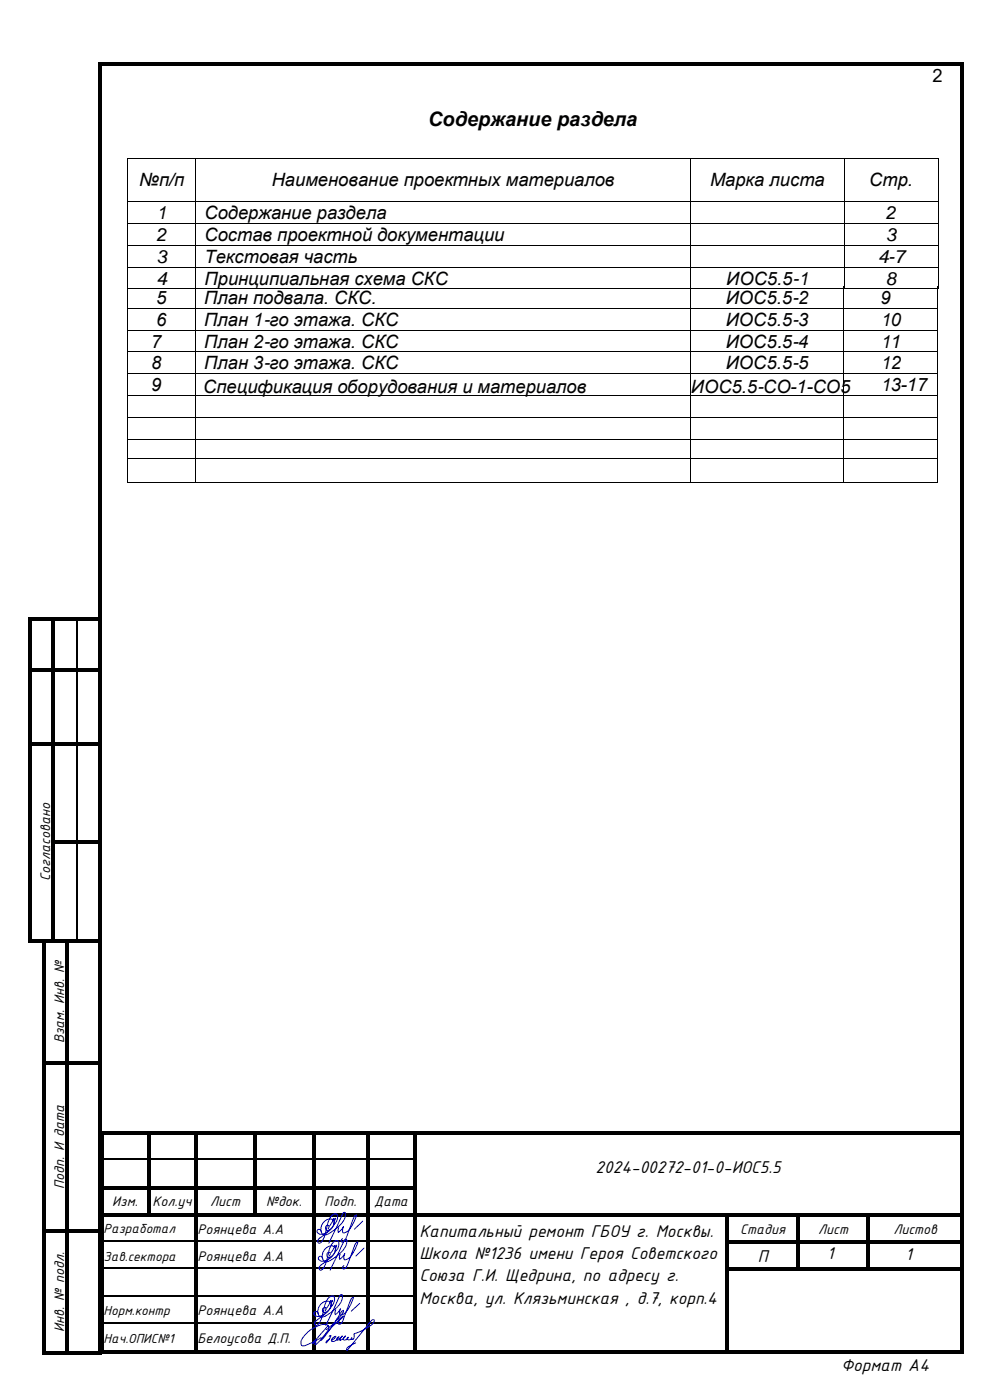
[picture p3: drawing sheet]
<svg xmlns="http://www.w3.org/2000/svg" width="210mm" height="297mm" viewBox="0 0 210 297" stroke-linecap="round" stroke-linejoin="round" font-family="sans-serif">
<defs><g id="words">
<text font-size="4.2" x="90.8" y="26.6">Содержание раздела</text>
<g font-size="3.9">
<text x="197.8" y="17.5">2</text>
<text x="29.5" y="39.5">№п/п</text>
<text x="57.7" y="39.5">Наименование проектных материалов</text>
<text x="150.6" y="39.5">Марка листа</text>
<text x="184.4" y="39.5">Стр.</text>
<text x="33.2" y="46.5">1</text>
<text x="43.4" y="46.5">Содержание раздела</text>
<text x="188" y="46.5">2</text>
<text x="33.2" y="51.1">2</text>
<text x="43.4" y="51.1">Состав проектной документации</text>
<text x="188" y="51.1">3</text>
<text x="33.2" y="55.8">3</text>
<text x="43.4" y="55.8">Текстовая часть</text>
<text x="186.3" y="55.8">4-7</text>
<text x="33.1" y="64.5">5</text>
<text x="33.2" y="60.4">4</text>
<text x="43.3" y="64.5">План подвала. СКС.</text>
<text x="43.4" y="60.4">Принципиальная схема СКС</text>
<text x="154" y="64.5">ИОС5.5-2</text>
<text x="154.1" y="60.4">ИОС5.5-1</text>
<text x="186.8" y="64.5">9</text>
<text x="188" y="60.4">8</text>
<text x="33.1" y="69.1">6</text>
<text x="43.3" y="69.1">План 1-го этажа. СКС</text>
<text x="154" y="69.1">ИОС5.5-3</text>
<text x="186.8" y="69.1">10</text>
<text x="32" y="73.7">7</text>
<text x="43.3" y="73.7">План 2-го этажа. СКС</text>
<text x="154" y="73.7">ИОС5.5-4</text>
<text x="186.8" y="73.7">11</text>
<text x="32" y="78.3">8</text>
<text x="32" y="83">9</text>
<text x="43.1" y="83.4">Спецификация оборудования и материалов</text>
<text x="43.3" y="78.3">План 3-го этажа. СКС</text>
<text x="146.6" y="83.3">ИОС5.5-СО-1-СО5</text>
<text x="154" y="78.3">ИОС5.5-5</text>
<text x="186.8" y="78.3">12</text>
<text x="186.8" y="83">13-17</text>
<text x="126.3" y="248.8">2024-00272-01-0-ИОС5.5</text>
<text x="89" y="262.5">Капитальный ремонт ГБОУ г. Москвы.</text>
<text x="89" y="267.2">Школа №1236 имени Героя Советского</text>
<text x="160.7" y="267.8">П</text>
<text x="175.5" y="267.1">1</text>
<text x="192.1" y="267.3">1</text>
<text x="89" y="271.9">Союза Г.И. Щедрина, по адресу г.</text>
<text x="89" y="276.5">Москва, ул. Клязьминская , д.7, корп.4</text>
<text x="178.4" y="290.8">Формат А4</text>
</g>
<g font-size="3.2">
<text x="10.7" y="187" transform="rotate(-90 10.7 187)">Согласовано</text>
<text x="13.6" y="221.3" transform="rotate(-90 13.6 221.3)">Взам. Инв. №</text>
<text x="13.6" y="252.3" transform="rotate(-90 13.6 252.3)">Подп. И дата</text>
<text x="23.8" y="255.9">Изм.</text>
<text x="32.4" y="255.9">Кол.уч</text>
<text x="44.6" y="255.9">Лист</text>
<text x="56.4" y="255.9">№док.</text>
<text x="68.9" y="255.9">Подп.</text>
<text x="79.4" y="255.9">Дата</text>
<text x="41.9" y="261.7">Роянцева А.А</text>
<text x="157" y="261.7">Стадия</text>
<text x="173.6" y="261.7">Лист</text>
<text x="189.5" y="261.7">Листов</text>
<text x="41.9" y="267.5">Роянцева А.А</text>
<text x="41.9" y="279.1">Роянцева А.А</text>
<text x="13.6" y="282.6" transform="rotate(-90 13.6 282.6)">Инв. № подл.</text>
<text x="41.9" y="284.9">Белоусова Д.П.</text>
</g>
<g font-size="3">
<text x="22" y="261.7">Разработал</text>
<text x="22" y="267.5">Зав.сектора</text>
<text x="22" y="279">Норм.контр</text>
<text x="22" y="284.8">Нач.ОПИС№1</text>
</g>
</g></defs>
<g fill="#000">
<path d="M20.8 13.1h.8v.8h-.8z" fill-rule="evenodd"/>
<path d="M20.8 13.1h.8v.8h-.8z" fill-rule="evenodd"/>
<path d="M21.6 13.1h182.2v.8h-182.2z" fill-rule="evenodd"/>
<path d="M203.8 13.1h.7v.8h-.7z" fill-rule="evenodd"/>
<path d="M203.8 13.1h.7v.8h-.7z" fill-rule="evenodd"/>
<path d="M27 33.5h.2v.1h-.2z" fill-rule="evenodd"/>
<path d="M27 33.5h.2v.1h-.2z" fill-rule="evenodd"/>
<path d="M41.4 33.5h.2v.1h-.2z" fill-rule="evenodd"/>
<path d="M146.5 33.5h.1v.1h-.1z" fill-rule="evenodd"/>
<path d="M179 33.5h.1v.1h-.1z" fill-rule="evenodd"/>
<path d="M199 33.5h.1v.1h-.1z" fill-rule="evenodd"/>
<path d="M199 33.5h.1v.1h-.1z" fill-rule="evenodd"/>
<path d="M27 42.7h.2v.2h-.2z" fill-rule="evenodd"/>
<path d="M27 47.4h.2v.1h-.2z" fill-rule="evenodd"/>
<path d="M27 52h.2v.2h-.2z" fill-rule="evenodd"/>
<path d="M27 56.6h.2v.2h-.2z" fill-rule="evenodd"/>
<path d="M41.4 42.7h.2v.2h-.2z" fill-rule="evenodd"/>
<path d="M41.4 47.4h.2v.1h-.2z" fill-rule="evenodd"/>
<path d="M41.4 52h.2v.2h-.2z" fill-rule="evenodd"/>
<path d="M41.4 56.6h.2v.2h-.2z" fill-rule="evenodd"/>
<path d="M146.5 42.7h.1v.2h-.1z" fill-rule="evenodd"/>
<path d="M146.5 47.4h.1v.1h-.1z" fill-rule="evenodd"/>
<path d="M146.5 52h.1v.2h-.1z" fill-rule="evenodd"/>
<path d="M146.5 56.6h.1v.2h-.1z" fill-rule="evenodd"/>
<path d="M179 42.7h.1v.2h-.1z" fill-rule="evenodd"/>
<path d="M179 47.4h.1v.1h-.1z" fill-rule="evenodd"/>
<path d="M179 52h.1v.2h-.1z" fill-rule="evenodd"/>
<path d="M179 56.6h.1v.2h-.1z" fill-rule="evenodd"/>
<path d="M199 42.7h.1v.2h-.1z" fill-rule="evenodd"/>
<path d="M199 47.4h.1v.1h-.1z" fill-rule="evenodd"/>
<path d="M199 52h.1v.2h-.1z" fill-rule="evenodd"/>
<path d="M199 56.6h.1v.2h-.1z" fill-rule="evenodd"/>
<path d="M26.9 65.3h.2v.2h-.2z" fill-rule="evenodd"/>
<path d="M26.9 70h.2v.1h-.2z" fill-rule="evenodd"/>
<path d="M26.9 74.6h.2v.2h-.2z" fill-rule="evenodd"/>
<path d="M26.9 79.2h.2v.2h-.2z" fill-rule="evenodd"/>
<path d="M27.1 61h.2v.2h-.2z" fill-rule="evenodd"/>
<path d="M41.3 65.3h.2v.2h-.2z" fill-rule="evenodd"/>
<path d="M41.3 70h.2v.1h-.2z" fill-rule="evenodd"/>
<path d="M41.3 74.6h.2v.2h-.2z" fill-rule="evenodd"/>
<path d="M41.3 79.2h.2v.2h-.2z" fill-rule="evenodd"/>
<path d="M41.5 61h.2v.2h-.2z" fill-rule="evenodd"/>
<path d="M146.4 65.3h.1v.2h-.1z" fill-rule="evenodd"/>
<path d="M146.4 70h.1v.1h-.1z" fill-rule="evenodd"/>
<path d="M146.4 74.6h.1v.2h-.1z" fill-rule="evenodd"/>
<path d="M146.4 79.2h.1v.2h-.1z" fill-rule="evenodd"/>
<path d="M146.6 61h.1v.2h-.1z" fill-rule="evenodd"/>
<path d="M178.9 65.3h.1v.2h-.1z" fill-rule="evenodd"/>
<path d="M178.9 70h.1v.1h-.1z" fill-rule="evenodd"/>
<path d="M178.9 74.6h.1v.2h-.1z" fill-rule="evenodd"/>
<path d="M178.9 79.2h.1v.2h-.1z" fill-rule="evenodd"/>
<path d="M179.1 61h.1v.2h-.1z" fill-rule="evenodd"/>
<path d="M198.9 65.3h.1v.2h-.1z" fill-rule="evenodd"/>
<path d="M198.9 70h.1v.1h-.1z" fill-rule="evenodd"/>
<path d="M198.9 74.6h.1v.2h-.1z" fill-rule="evenodd"/>
<path d="M198.9 79.2h.1v.2h-.1z" fill-rule="evenodd"/>
<path d="M199.1 61h.1v.2h-.1z" fill-rule="evenodd"/>
<path d="M26.9 97.3h.2v.1h-.2z" fill-rule="evenodd"/>
<path d="M26.9 83.9h.2v.1h-.2z" fill-rule="evenodd"/>
<path d="M26.9 88.5h.2v.2h-.2z" fill-rule="evenodd"/>
<path d="M26.9 93.1h.2v.2h-.2z" fill-rule="evenodd"/>
<path d="M41.3 97.3h.2v.1h-.2z" fill-rule="evenodd"/>
<path d="M41.3 83.9h.2v.1h-.2z" fill-rule="evenodd"/>
<path d="M41.3 88.5h.2v.2h-.2z" fill-rule="evenodd"/>
<path d="M41.3 93.1h.2v.2h-.2z" fill-rule="evenodd"/>
<path d="M146.3 97.3h.2v.1h-.2z" fill-rule="evenodd"/>
<path d="M146.4 83.9h.1v.1h-.1z" fill-rule="evenodd"/>
<path d="M146.4 88.5h.1v.2h-.1z" fill-rule="evenodd"/>
<path d="M146.4 93.1h.1v.2h-.1z" fill-rule="evenodd"/>
<path d="M178.9 97.3h.1v.1h-.1z" fill-rule="evenodd"/>
<path d="M178.9 83.9h.1v.1h-.1z" fill-rule="evenodd"/>
<path d="M178.9 88.5h.1v.2h-.1z" fill-rule="evenodd"/>
<path d="M178.9 93.1h.1v.2h-.1z" fill-rule="evenodd"/>
<path d="M198.8 97.3h.2v.1h-.2z" fill-rule="evenodd"/>
<path d="M198.9 83.9h.1v.1h-.1z" fill-rule="evenodd"/>
<path d="M198.9 88.5h.1v.2h-.1z" fill-rule="evenodd"/>
<path d="M198.9 93.1h.1v.2h-.1z" fill-rule="evenodd"/>
<path d="M41.6 102.3h.2v.2h-.2z" fill-rule="evenodd"/>
<path d="M146.6 102.3h.2v.2h-.2z" fill-rule="evenodd"/>
<path d="M179.2 102.3h.1v.2h-.1z" fill-rule="evenodd"/>
<path d="M5.9 131h.8v.8h-.8z" fill-rule="evenodd"/>
<path d="M5.9 131h.8v.7h-.8z" fill-rule="evenodd"/>
<path d="M6.7 131h4.2v.7h-4.2z" fill-rule="evenodd"/>
<path d="M10.9 131.7l.8 .1z" fill-rule="evenodd"/>
<path d="M10.9 131h.8v.7h-.8z" fill-rule="evenodd"/>
<path d="M11.7 131h4.5v.7h-4.5z" fill-rule="evenodd"/>
<path d="M16.2 131.7l.2 .1z" fill-rule="evenodd"/>
<path d="M16.2 131h.7v.7h-.7z" fill-rule="evenodd"/>
<path d="M16.9 131h4v.7h-4z" fill-rule="evenodd"/>
<path d="M20.9 131h.8v.8h-.8z" fill-rule="evenodd"/>
<path d="M20.9 131h.8v.7h-.8z" fill-rule="evenodd"/>
<path d="M5.9 131.8h.8v10h-.8z" fill-rule="evenodd"/>
<path d="M5.9 141.8h.8v.8h-.8z" fill-rule="evenodd"/>
<path d="M5.9 142.6h.8v14.9h-.8z" fill-rule="evenodd"/>
<path d="M5.9 157.5h.8v.8h-.8z" fill-rule="evenodd"/>
<path d="M6.7 141.8h4.2v.7h-4.2z" fill-rule="evenodd"/>
<path d="M6.7 157.5h4.2v.8h-4.2z" fill-rule="evenodd"/>
<path d="M10.9 131.8h.8v10h-.8z" fill-rule="evenodd"/>
<path d="M10.9 141.8h.8v.8h-.8z" fill-rule="evenodd"/>
<path d="M10.9 142.6h.8v14.9h-.8z" fill-rule="evenodd"/>
<path d="M10.9 157.5h.8v.8h-.8z" fill-rule="evenodd"/>
<path d="M11.7 141.8h4.5v.7h-4.5z" fill-rule="evenodd"/>
<path d="M11.7 157.5h4.5v.8h-4.5z" fill-rule="evenodd"/>
<path d="M16.2 142.5l.2 .1z" fill-rule="evenodd"/>
<path d="M16.2 141.8h.7v.7h-.7z" fill-rule="evenodd"/>
<path d="M16.2 158.3h.2z" fill-rule="evenodd"/>
<path d="M16.2 157.5h.7v.8h-.7z" fill-rule="evenodd"/>
<path d="M16.9 141.8h4v.7h-4z" fill-rule="evenodd"/>
<path d="M16.9 157.5h4v.8h-4z" fill-rule="evenodd"/>
<path d="M20.9 131.8h.8v10h-.8z" fill-rule="evenodd"/>
<path d="M20.9 141.8h.8v.8h-.8z" fill-rule="evenodd"/>
<path d="M20.9 142.6h.8v14.9h-.8z" fill-rule="evenodd"/>
<path d="M20.9 157.5h.8v.8h-.8z" fill-rule="evenodd"/>
<path d="M5.9 158.3h.8v20h-.8z" fill-rule="evenodd"/>
<path d="M5.9 178.3h.8v.8h-.8z" fill-rule="evenodd"/>
<path d="M10.9 158.3h.8v20h-.8z" fill-rule="evenodd"/>
<path d="M10.9 178.3h.8v.8h-.8z" fill-rule="evenodd"/>
<path d="M11.7 178.3h4.5v.8h-4.5z" fill-rule="evenodd"/>
<path d="M16.2 179.1h.2z" fill-rule="evenodd"/>
<path d="M16.2 178.3h.7v.8h-.7z" fill-rule="evenodd"/>
<path d="M16.9 178.3h4v.8h-4z" fill-rule="evenodd"/>
<path d="M20.9 158.3h.8v20h-.8z" fill-rule="evenodd"/>
<path d="M20.9 178.3h.8v.8h-.8z" fill-rule="evenodd"/>
<path d="M5.9 179.1h.8v20.1h-.8z" fill-rule="evenodd"/>
<path d="M5.9 199.2h.8v.7h-.8z" fill-rule="evenodd"/>
<path d="M5.9 199.2h.8v.7h-.8z" fill-rule="evenodd"/>
<path d="M6.7 199.2h4.2v.7h-4.2z" fill-rule="evenodd"/>
<path d="M10.9 179.1h.8v20.1h-.8z" fill-rule="evenodd"/>
<path d="M10.9 199.2h.8v.7h-.8z" fill-rule="evenodd"/>
<path d="M11.7 199.2h4.5v.7h-4.5z" fill-rule="evenodd"/>
<path d="M16.2 199.2h.7v.7h-.7z" fill-rule="evenodd"/>
<path d="M16.9 199.2h4v.7h-4z" fill-rule="evenodd"/>
<path d="M20.9 179.1h.8v20.1h-.8z" fill-rule="evenodd"/>
<path d="M20.9 199.2h.8v.7h-.8z" fill-rule="evenodd"/>
<path d="M20.9 199.2h.8v.7h-.8z" fill-rule="evenodd"/>
<path d="M8.9 199.3h.8v.8h-.8z" fill-rule="evenodd"/>
<path d="M8.9 199.3h.8v.7h-.8z" fill-rule="evenodd"/>
<path d="M9.7 199.3h4.2v.7h-4.2z" fill-rule="evenodd"/>
<path d="M13.9 200l.8 .1z" fill-rule="evenodd"/>
<path d="M13.9 199.3h.8v.7h-.8z" fill-rule="evenodd"/>
<path d="M14.7 199.3h6.2v.7h-6.2z" fill-rule="evenodd"/>
<path d="M20.9 199.3h.8v.8h-.8z" fill-rule="evenodd"/>
<path d="M20.9 199.3h.8v.7h-.8z" fill-rule="evenodd"/>
<path d="M8.9 200.1h.8v24.9h-.8z" fill-rule="evenodd"/>
<path d="M8.9 225h.8v.8h-.8z" fill-rule="evenodd"/>
<path d="M9.7 225h4.2v.8h-4.2z" fill-rule="evenodd"/>
<path d="M13.9 200.1h.8v24.9h-.8z" fill-rule="evenodd"/>
<path d="M13.9 225h.8v.8h-.8z" fill-rule="evenodd"/>
<path d="M14.7 225h6.2v.8h-6.2z" fill-rule="evenodd"/>
<path d="M20.9 200.1h.8v24.9h-.8z" fill-rule="evenodd"/>
<path d="M20.9 225h.8v.8h-.8z" fill-rule="evenodd"/>
<path d="M20.8 13.9h.8v226.1h-.8z" fill-rule="evenodd"/>
<path d="M20.8 240h.8v.8h-.8z" fill-rule="evenodd"/>
<path d="M20.8 240h.8v.8h-.8z" fill-rule="evenodd"/>
<path d="M21.2 240h.8v.8h-.8z" fill-rule="evenodd"/>
<path d="M21.2 240h.8v.8h-.8z" fill-rule="evenodd"/>
<path d="M21.2 240.8h.8v5h-.8z" fill-rule="evenodd"/>
<path d="M21.2 245.8h.8v.8h-.8z" fill-rule="evenodd"/>
<path d="M21.2 246.6h.8v5h-.8z" fill-rule="evenodd"/>
<path d="M21.2 251.6h.8v.8h-.8z" fill-rule="evenodd"/>
<path d="M21.2 252.4h.8v5h-.8z" fill-rule="evenodd"/>
<path d="M21.2 257.4h.8v.8h-.8z" fill-rule="evenodd"/>
<path d="M21.6 240h182.2v.8h-182.2z" fill-rule="evenodd"/>
<path d="M22 240h9.1v.8h-9.1z" fill-rule="evenodd"/>
<path d="M22 251.6h9.1v.7h-9.1z" fill-rule="evenodd"/>
<path d="M22 257.4h9.1v.7h-9.1z" fill-rule="evenodd"/>
<path d="M31.1 240.8h.8z" fill-rule="evenodd"/>
<path d="M31.1 240h.8v.8h-.8z" fill-rule="evenodd"/>
<path d="M31.1 240.8h.8v5h-.8z" fill-rule="evenodd"/>
<path d="M31.1 245.8h.8v.8h-.8z" fill-rule="evenodd"/>
<path d="M31.1 246.6h.8v5h-.8z" fill-rule="evenodd"/>
<path d="M31.1 251.6h.8v.8h-.8z" fill-rule="evenodd"/>
<path d="M31.1 252.4h.8v5h-.8z" fill-rule="evenodd"/>
<path d="M31.1 257.4h.8v.7h-.8z" fill-rule="evenodd"/>
<path d="M31.9 240h9.2v.8h-9.2z" fill-rule="evenodd"/>
<path d="M31.9 251.6h9.2v.7h-9.2z" fill-rule="evenodd"/>
<path d="M31.9 257.4h9.2v.7h-9.2z" fill-rule="evenodd"/>
<path d="M41.1 240.8h.8z" fill-rule="evenodd"/>
<path d="M41.1 240h.8v.8h-.8z" fill-rule="evenodd"/>
<path d="M41.1 240.8h.8v5h-.8z" fill-rule="evenodd"/>
<path d="M41.1 245.8h.8v.8h-.8z" fill-rule="evenodd"/>
<path d="M41.1 246.6h.8v5h-.8z" fill-rule="evenodd"/>
<path d="M41.1 251.6h.8v.8h-.8z" fill-rule="evenodd"/>
<path d="M41.1 252.4h.8v5h-.8z" fill-rule="evenodd"/>
<path d="M41.1 257.4h.8v.8h-.8z" fill-rule="evenodd"/>
<path d="M41.9 240h11.7v.8h-11.7z" fill-rule="evenodd"/>
<path d="M41.9 251.6h11.7v.7h-11.7z" fill-rule="evenodd"/>
<path d="M41.9 257.4h11.7v.7h-11.7z" fill-rule="evenodd"/>
<path d="M53.6 240.8h.8z" fill-rule="evenodd"/>
<path d="M53.6 240h.8v.8h-.8z" fill-rule="evenodd"/>
<path d="M53.6 240.8h.8v5h-.8z" fill-rule="evenodd"/>
<path d="M53.6 245.8h.8v.8h-.8z" fill-rule="evenodd"/>
<path d="M53.6 246.6h.8v5h-.8z" fill-rule="evenodd"/>
<path d="M53.6 251.6h.8v.8h-.8z" fill-rule="evenodd"/>
<path d="M53.6 252.4h.8v5h-.8z" fill-rule="evenodd"/>
<path d="M53.6 257.4h.8v.7h-.8z" fill-rule="evenodd"/>
<path d="M54.4 240h11.7v.8h-11.7z" fill-rule="evenodd"/>
<path d="M54.4 251.6h11.7v.7h-11.7z" fill-rule="evenodd"/>
<path d="M54.4 257.4h11.7v.7h-11.7z" fill-rule="evenodd"/>
<path d="M66.1 240.8h.8z" fill-rule="evenodd"/>
<path d="M66.1 240h.8v.8h-.8z" fill-rule="evenodd"/>
<path d="M66.1 240.8h.8v5h-.8z" fill-rule="evenodd"/>
<path d="M66.1 245.8h.8v.8h-.8z" fill-rule="evenodd"/>
<path d="M66.1 246.6h.8v5h-.8z" fill-rule="evenodd"/>
<path d="M66.1 251.6h.8v.8h-.8z" fill-rule="evenodd"/>
<path d="M66.1 252.4h.8v5h-.8z" fill-rule="evenodd"/>
<path d="M66.1 257.4h.8v.8h-.8z" fill-rule="evenodd"/>
<path d="M66.9 240h10.7v.8h-10.7z" fill-rule="evenodd"/>
<path d="M66.9 251.6h10.7v.7h-10.7z" fill-rule="evenodd"/>
<path d="M66.9 257.4h10.7v.7h-10.7z" fill-rule="evenodd"/>
<path d="M77.6 240.8h.8z" fill-rule="evenodd"/>
<path d="M77.6 240h.8v.8h-.8z" fill-rule="evenodd"/>
<path d="M77.6 240.8h.8v5h-.8z" fill-rule="evenodd"/>
<path d="M77.6 245.8h.8v.8h-.8z" fill-rule="evenodd"/>
<path d="M77.6 246.6h.8v5h-.8z" fill-rule="evenodd"/>
<path d="M77.6 251.6h.8v.8h-.8z" fill-rule="evenodd"/>
<path d="M77.6 252.4h.8v5h-.8z" fill-rule="evenodd"/>
<path d="M77.6 257.4h.8v.8h-.8z" fill-rule="evenodd"/>
<path d="M78.4 240h9.2v.8h-9.2z" fill-rule="evenodd"/>
<path d="M78.4 251.6h9.2v.7h-9.2z" fill-rule="evenodd"/>
<path d="M78.4 257.4h9.2v.7h-9.2z" fill-rule="evenodd"/>
<path d="M87.6 240.8h.8z" fill-rule="evenodd"/>
<path d="M87.6 240h.8v.8h-.8z" fill-rule="evenodd"/>
<path d="M87.6 240.8h.8v5h-.8z" fill-rule="evenodd"/>
<path d="M87.6 245.8h.8v.8h-.8z" fill-rule="evenodd"/>
<path d="M87.6 246.6h.8v5h-.8z" fill-rule="evenodd"/>
<path d="M87.6 251.6h.8v.8h-.8z" fill-rule="evenodd"/>
<path d="M87.6 252.4h.8v5h-.8z" fill-rule="evenodd"/>
<path d="M87.6 257.4h.8v.8h-.8z" fill-rule="evenodd"/>
<path d="M88.4 240h115.4v.8h-115.4z" fill-rule="evenodd"/>
<path d="M88.4 257.4h65.5v.7h-65.5z" fill-rule="evenodd"/>
<path d="M153.9 258.1l.8 .1z" fill-rule="evenodd"/>
<path d="M153.9 257.4h.8v.7h-.8z" fill-rule="evenodd"/>
<path d="M154.7 257.4h14.2v.7h-14.2z" fill-rule="evenodd"/>
<path d="M168.9 258.1l.8 .1z" fill-rule="evenodd"/>
<path d="M168.9 257.4h.8v.7h-.8z" fill-rule="evenodd"/>
<path d="M169.7 257.4h14.1v.7h-14.1z" fill-rule="evenodd"/>
<path d="M183.8 258.1l.8 .1z" fill-rule="evenodd"/>
<path d="M183.8 257.4h.8v.7h-.8z" fill-rule="evenodd"/>
<path d="M184.6 257.4h19.2v.7h-19.2z" fill-rule="evenodd"/>
<path d="M203.8 240h.7v.8h-.7z" fill-rule="evenodd"/>
<path d="M203.8 240h.7v.8h-.7z" fill-rule="evenodd"/>
<path d="M203.8 240.8h.7v5h-.7z" fill-rule="evenodd"/>
<path d="M203.8 245.8h.7v.8h-.7z" fill-rule="evenodd"/>
<path d="M203.8 246.6h.7v5h-.7z" fill-rule="evenodd"/>
<path d="M203.8 251.6h.7v.8h-.7z" fill-rule="evenodd"/>
<path d="M203.8 252.4h.7v5h-.7z" fill-rule="evenodd"/>
<path d="M203.8 257.4h.7v.8h-.7z" fill-rule="evenodd"/>
<path d="M203.8 13.9h.7v226.1h-.7z" fill-rule="evenodd"/>
<path d="M203.8 240h.7v.8h-.7z" fill-rule="evenodd"/>
<path d="M203.8 240h.7v.8h-.7z" fill-rule="evenodd"/>
<path d="M8.9 225.8h.8v35.1h-.8z" fill-rule="evenodd"/>
<path d="M8.9 260.9h.8v.8h-.8z" fill-rule="evenodd"/>
<path d="M9.7 260.9h4.2v.7h-4.2z" fill-rule="evenodd"/>
<path d="M13.9 225.8h.8v35.1h-.8z" fill-rule="evenodd"/>
<path d="M13.9 260.9h.8v.8h-.8z" fill-rule="evenodd"/>
<path d="M14.7 260.9h6.2v.7h-6.2z" fill-rule="evenodd"/>
<path d="M20.9 225.8h.8v35.1h-.8z" fill-rule="evenodd"/>
<path d="M20.9 260.9h.8v.8h-.8z" fill-rule="evenodd"/>
<path d="M21.2 258.2h.8v4.9h-.8z" fill-rule="evenodd"/>
<path d="M21.2 263.1h.8v.8h-.8z" fill-rule="evenodd"/>
<path d="M21.2 263.9h.8v5h-.8z" fill-rule="evenodd"/>
<path d="M21.2 268.9h.8v.8h-.8z" fill-rule="evenodd"/>
<path d="M21.2 269.7h.8v5h-.8z" fill-rule="evenodd"/>
<path d="M21.2 274.7h.8v.8h-.8z" fill-rule="evenodd"/>
<path d="M41.1 258.2h.8v4.9h-.8z" fill-rule="evenodd"/>
<path d="M41.1 263.1h.8v.8h-.8z" fill-rule="evenodd"/>
<path d="M41.1 263.9h.8v5h-.8z" fill-rule="evenodd"/>
<path d="M41.1 268.9h.8v.8h-.8z" fill-rule="evenodd"/>
<path d="M41.1 269.7h.8v5h-.8z" fill-rule="evenodd"/>
<path d="M41.1 274.7h.8v.8h-.8z" fill-rule="evenodd"/>
<path d="M66.1 258.2h.8v4.9h-.8z" fill-rule="evenodd"/>
<path d="M66.1 263.1h.8v.8h-.8z" fill-rule="evenodd"/>
<path d="M66.1 263.9h.8v5h-.8z" fill-rule="evenodd"/>
<path d="M66.1 268.9h.8v.8h-.8z" fill-rule="evenodd"/>
<path d="M66.1 269.7h.8v5h-.8z" fill-rule="evenodd"/>
<path d="M66.1 274.7h.8v.8h-.8z" fill-rule="evenodd"/>
<path d="M77.6 258.2h.8v4.9h-.8z" fill-rule="evenodd"/>
<path d="M77.6 263.1h.8v.8h-.8z" fill-rule="evenodd"/>
<path d="M77.6 263.9h.8v5h-.8z" fill-rule="evenodd"/>
<path d="M77.6 268.9h.8v.8h-.8z" fill-rule="evenodd"/>
<path d="M77.6 269.7h.8v5h-.8z" fill-rule="evenodd"/>
<path d="M77.6 274.7h.8v.8h-.8z" fill-rule="evenodd"/>
<path d="M87.6 258.2h.8v4.9h-.8z" fill-rule="evenodd"/>
<path d="M87.6 263.1h.8v.8h-.8z" fill-rule="evenodd"/>
<path d="M87.6 263.9h.8v5h-.8z" fill-rule="evenodd"/>
<path d="M87.6 268.9h.8v.8h-.8z" fill-rule="evenodd"/>
<path d="M87.6 269.7h.8v5h-.8z" fill-rule="evenodd"/>
<path d="M87.6 274.7h.8v.8h-.8z" fill-rule="evenodd"/>
<path d="M153.9 258.2h.8v4.9h-.8z" fill-rule="evenodd"/>
<path d="M153.9 263.1h.8v.8h-.8z" fill-rule="evenodd"/>
<path d="M153.9 263.9h.8v5h-.8z" fill-rule="evenodd"/>
<path d="M153.9 268.9h.8v.8h-.8z" fill-rule="evenodd"/>
<path d="M153.9 269.7h.8v5h-.8z" fill-rule="evenodd"/>
<path d="M153.9 274.7h.8v.8h-.8z" fill-rule="evenodd"/>
<path d="M154.7 263.1h14.2v.8h-14.2z" fill-rule="evenodd"/>
<path d="M154.7 268.9h14.2v.8h-14.2z" fill-rule="evenodd"/>
<path d="M168.9 258.2h.8v4.9h-.8z" fill-rule="evenodd"/>
<path d="M168.9 263.1h.8v.8h-.8z" fill-rule="evenodd"/>
<path d="M168.9 263.9h.8v5h-.8z" fill-rule="evenodd"/>
<path d="M168.9 268.9h.8v.8h-.8z" fill-rule="evenodd"/>
<path d="M169.7 263.1h14.1v.8h-14.1z" fill-rule="evenodd"/>
<path d="M169.7 268.9h14.1v.8h-14.1z" fill-rule="evenodd"/>
<path d="M183.8 258.2h.8v4.9h-.8z" fill-rule="evenodd"/>
<path d="M183.8 263.1h.8v.8h-.8z" fill-rule="evenodd"/>
<path d="M183.8 263.9h.8v5h-.8z" fill-rule="evenodd"/>
<path d="M183.8 268.9h.8v.8h-.8z" fill-rule="evenodd"/>
<path d="M184.6 263.1h19.2v.8h-19.2z" fill-rule="evenodd"/>
<path d="M184.6 268.9h19.2v.8h-19.2z" fill-rule="evenodd"/>
<path d="M203.8 258.2h.7v4.9h-.7z" fill-rule="evenodd"/>
<path d="M203.8 263.1h.7v.8h-.7z" fill-rule="evenodd"/>
<path d="M203.8 263.9h.7v5h-.7z" fill-rule="evenodd"/>
<path d="M203.8 268.9h.7v.8h-.7z" fill-rule="evenodd"/>
<path d="M203.8 269.7h.7v5h-.7z" fill-rule="evenodd"/>
<path d="M203.8 274.7h.7v.8h-.7z" fill-rule="evenodd"/>
<path d="M8.9 261.7h.8v24.9h-.8z" fill-rule="evenodd"/>
<path d="M8.9 286.6h.8v.8h-.8z" fill-rule="evenodd"/>
<path d="M8.9 286.6h.8v.8h-.8z" fill-rule="evenodd"/>
<path d="M9.7 286.6h4.2v.8h-4.2z" fill-rule="evenodd"/>
<path d="M13.9 261.7h.8v24.9h-.8z" fill-rule="evenodd"/>
<path d="M13.9 286.6h.8v.8h-.8z" fill-rule="evenodd"/>
<path d="M14.7 286.6h6.2v.8h-6.2z" fill-rule="evenodd"/>
<path d="M20.9 261.7h.8v24.9h-.8z" fill-rule="evenodd"/>
<path d="M20.9 286.6h.8v.8h-.8z" fill-rule="evenodd"/>
<path d="M20.9 286.6h.8v.8h-.8z" fill-rule="evenodd"/>
<path d="M21.2 275.5h.8v5h-.8z" fill-rule="evenodd"/>
<path d="M21.2 280.5h.8v.8h-.8z" fill-rule="evenodd"/>
<path d="M21.2 281.3h.8v5h-.8z" fill-rule="evenodd"/>
<path d="M21.2 286.3h.8v.8h-.8z" fill-rule="evenodd"/>
<path d="M21.2 286.3h.8v.8h-.8z" fill-rule="evenodd"/>
<path d="M22 286.3h19.1v.8h-19.1z" fill-rule="evenodd"/>
<path d="M41.1 275.5h.8v5h-.8z" fill-rule="evenodd"/>
<path d="M41.1 280.5h.8v.8h-.8z" fill-rule="evenodd"/>
<path d="M41.1 281.3h.8v5h-.8z" fill-rule="evenodd"/>
<path d="M41.1 286.3h.8v.8h-.8z" fill-rule="evenodd"/>
<path d="M41.9 286.3h24.2v.8h-24.2z" fill-rule="evenodd"/>
<path d="M66.1 275.5h.8v5h-.8z" fill-rule="evenodd"/>
<path d="M66.1 280.5h.8v.8h-.8z" fill-rule="evenodd"/>
<path d="M66.1 281.3h.8v5h-.8z" fill-rule="evenodd"/>
<path d="M66.1 286.3h.8v.8h-.8z" fill-rule="evenodd"/>
<path d="M66.9 286.3h10.7v.8h-10.7z" fill-rule="evenodd"/>
<path d="M77.6 275.5h.8v5h-.8z" fill-rule="evenodd"/>
<path d="M77.6 280.5h.8v.8h-.8z" fill-rule="evenodd"/>
<path d="M77.6 281.3h.8v5h-.8z" fill-rule="evenodd"/>
<path d="M77.6 286.3h.8v.8h-.8z" fill-rule="evenodd"/>
<path d="M78.4 286.3h9.2v.8h-9.2z" fill-rule="evenodd"/>
<path d="M87.6 275.5h.8v5h-.8z" fill-rule="evenodd"/>
<path d="M87.6 280.5h.8v.8h-.8z" fill-rule="evenodd"/>
<path d="M87.6 281.3h.8v5h-.8z" fill-rule="evenodd"/>
<path d="M87.6 286.3h.8v.8h-.8z" fill-rule="evenodd"/>
<path d="M88.4 286.3h65.5v.8h-65.5z" fill-rule="evenodd"/>
<path d="M153.9 275.5h.8v5h-.8z" fill-rule="evenodd"/>
<path d="M153.9 280.5h.8v.8h-.8z" fill-rule="evenodd"/>
<path d="M153.9 281.3h.8v5h-.8z" fill-rule="evenodd"/>
<path d="M153.9 286.3h.8v.8h-.8z" fill-rule="evenodd"/>
<path d="M154.7 286.3h49.1v.8h-49.1z" fill-rule="evenodd"/>
<path d="M203.8 275.5h.7v5h-.7z" fill-rule="evenodd"/>
<path d="M203.8 280.5h.7v.8h-.7z" fill-rule="evenodd"/>
<path d="M203.8 281.3h.7v5h-.7z" fill-rule="evenodd"/>
<path d="M203.8 286.3h.7v.8h-.7z" fill-rule="evenodd"/>
<path d="M203.8 286.3h.7v.8h-.7z" fill-rule="evenodd"/>
</g>
<g fill="none" stroke="#000" stroke-width=".25">
<path d="M16.3 131.8v10M16.3 142.6v14.9M16.3 158.3v20M16.3 179.1v20.1M22 245.9h9.1M31.9 245.9h9.2M41.9 245.9h11.7M54.4 245.9h11.7M66.9 245.9h10.7M78.4 245.9h9.2M22 263.3h19.1M22 269.1h19.1"/>
<path d="M22 274.9h19.1M41.9 263.3h24.2M41.9 269.1h24.2M41.9 274.9h24.2M66.9 263.3h10.7M66.9 269.1h10.7M66.9 274.9h10.7M78.4 263.3h9.2M78.4 269.1h9.2M78.4 274.9h9.2M22 280.6h19.1M41.9 280.6h24.2"/>
<path d="M66.9 280.6h10.7M78.4 280.6h9.2"/>
</g>
<g fill="none" stroke="#000" stroke-width=".21">
<path d="M27.1 33.6v9.1M27.2 33.5h14.2M41.5 33.6v9.1M41.6 33.5h104.9M146.5 33.6v9.1M146.6 33.5h32.4M179.1 33.6v9.1M179.1 33.5h19.9M199 33.6v9.1M27.1 42.9v4.5M27.1 47.5v4.5M27.1 52.2v4.4"/>
<path d="M27.1 56.8v4.5M27.2 42.8h14.2M27.2 47.5h14.2M27.2 52.1h14.2M27.2 56.7h14.2M41.5 42.9v4.5M41.5 47.5v4.5M41.5 52.2v4.4M41.5 56.8v4.5M41.6 42.8h104.9M41.6 47.5h104.9M41.6 52.1h104.9"/>
<path d="M41.6 56.7h104.9M146.5 42.9v4.5M146.5 47.5v4.5M146.5 52.2v4.4M146.5 56.8v4.5M146.6 42.8h32.4M146.6 47.5h32.4M146.6 52.1h32.4M146.6 56.7h32.4M179.1 42.9v4.5M179.1 47.5v4.5M179.1 52.2v4.4"/>
<path d="M179.1 56.8v4.5M179.1 42.8h19.9M179.1 47.5h19.9M179.1 52.1h19.9M179.1 56.7h19.9M199 42.9v4.5M199 47.5v4.5M199 52.2v4.4M199 56.8v4.5M27 60.8v4.5M27 65.5v4.5M27 70.1v4.5"/>
<path d="M27 74.8v4.4M27 79.4v4.5M27.1 65.4h14.2M27.1 70.1h14.2M27.1 74.7h14.2M27.1 79.3h14.2M27.3 61.1h14.2M41.4 60.8v4.5M41.4 65.5v4.5M41.4 70.1v4.5M41.4 74.8v4.4M41.4 79.4v4.5"/>
<path d="M41.5 65.4h104.9M41.5 70.1h104.9M41.5 74.7h104.9M41.5 79.3h104.9M41.7 61.1h104.9M146.4 60.8v4.5M146.4 65.5v4.5M146.4 70.1v4.5M146.4 74.8v4.4M146.4 79.4v4.5M146.5 65.4h32.4M146.5 70.1h32.4"/>
<path d="M146.5 74.7h32.4M146.5 79.3h32.4M146.7 61.1h32.4M179 60.8v4.5M179 65.5v4.5M179 70.1v4.5M179 74.8v4.4M179 79.4v4.5M179 65.4h19.9M179 70.1h19.9M179 74.7h19.9M179 79.3h19.9"/>
<path d="M179.2 61.1h19.9M198.9 60.8v4.5M198.9 65.5v4.5M198.9 70.1v4.5M198.9 74.8v4.4M198.9 79.4v4.5M27 84v4.5M27 88.7v4.4M27 93.4v9.1M27.1 97.4h14.2M27.1 83.9h14.2M27.1 88.6h14.2"/>
<path d="M27.1 93.2h14.2M41.4 84v4.5M41.4 88.7v4.4M41.4 93.4v9M41.5 97.4h104.8M41.5 83.9h104.9M41.5 88.6h104.9M41.5 93.2h104.9M146.4 84v4.5M146.4 88.7v4.4M146.4 93.4v9M146.5 97.4h32.4"/>
<path d="M146.5 83.9h32.4M146.5 88.6h32.4M146.5 93.2h32.4M179 84v4.5M179 88.7v4.4M179 93.4v9M179 97.4h19.8M179 83.9h19.9M179 88.6h19.9M179 93.2h19.9M198.9 84v4.5M198.9 88.7v4.4"/>
<path d="M198.9 93.4v9h-19.6M27 102.4h14.6M41.8 102.4h104.8M146.8 102.4h32.4"/>
</g>
<g fill="none" stroke="#00f" stroke-width=".21">
<path d="M71 259.7l-1.2 1.4-1.9 1.5a.77 .77 0 0 0-.4 1 .56 .56 0 0 0 .9-.3 12.8 12.8 0 0 0 1.2-4.1l.1-.3a1.6 1.6 0 0 1 1.7-1.4v.1a1.69 1.69 0 0 1-.6 2.1l.3-1.2-.4 .4v-.3l.1-.1-.9 1.6M76.9 259.1l-1.7 1.7M68.9 278.2l.1-.1a.4 .4 0 0 0 .1-.6 .4 .4 0 0 0-.5-.1 .4 .4 0 0 0-.2 .5 .52 .52 0 0 0 .4 .6 .52 .52 0 0 0 .6-.3l.6-.7a.91 .91 0 0 0 0-1.3 .91 .91 0 0 0-1.2 0 2.02 2.02 0 0 0-1 3.1 1.31 1.31 0 0 0 1.4-.2 6.4 6.4 0 0 0 3.4-3.6l.1-.5a.33 .33 0 0 0-.4-.4 .33 .33 0 0 0-.3 .4l-2.9 6.2M69.3 278.3a1.82 1.82 0 0 1-2.5 .7 .45 .45 0 0 1 .2-.7 .45 .45 0 0 1 .5 .5M69.6 260.7a.39 .39 0 0 0 .2-.4 .39 .39 0 0 0-.4-.3 .6 .6 0 0 0-.2 .9 .6 .6 0 0 0 1-.2l.1-.1a1.27 1.27 0 0 0 .3-1.9 2.05 2.05 0 0 0-2.5 2.5 1 1 0 0 0 .7 .8 1 1 0 0 0 1.1-.3 6.4 6.4 0 0 0 3.4-3.6v-.5a.35 .35 0 0 0-.4-.4 .35 .35 0 0 0-.3 .4l-2.9 6.2M69.9 266.4a.39 .39 0 0 0 .2-.4 .39 .39 0 0 0-.4-.3 .6 .6 0 0 0-.2 .9 .6 .6 0 0 0 1-.2l.1-.1a1.27 1.27 0 0 0 .2-1.9 2.05 2.05 0 0 0-2.4 2.5 1 1 0 0 0 .7 .8 1 1 0 0 0 1.1-.3 6.4 6.4 0 0 0 3.3-3.6l.1-.5a.35 .35 0 0 0-.4-.4 .35 .35 0 0 0-.3 .4l-2.9 6.2M70 260.9a1.95 1.95 0 0 1-2.5 .8 .48 .48 0 0 1 0-.9 .48 .48 0 0 1 .7 .6M70.2 266.6a1.95 1.95 0 0 1-2.5 .8 .48 .48 0 0 1 .1-.9 .48 .48 0 0 1 .7 .6M70.3 277.1l-.9 1.3-2.1 1.6a.69 .69 0 0 0-.3 1.2 1.17 1.17 0 0 0 1.1-1.1l.6-2.3a3.2 3.2 0 0 1 1.6-2.8 .63 .63 0 0 1 .7 .3 .63 .63 0 0 1-.1 .7l-.1 .4a.62 .62 0 0 1-.7 .7l.4-1.2-.1 .2a.21 .21 0 0 1-.2 .2 .21 .21 0 0 1-.2-.2 .21 .21 0 0 1 .2-.2l-.9 1.6M71.2 277.9l-.1 .5v.5l1.1-1.2a.91 .91 0 0 0 .1 1.3 2.72 2.72 0 0 0 1.9-1.9l.8-1.9a1.01 1.01 0 0 0-.7 .9l-1.4 3.5a1.39 1.39 0 0 1-1 1.4l-.2-.4 .3-.4M71.3 265.4l-1.2 1.5-1.9 1.4a.77 .77 0 0 0-.4 1 .56 .56 0 0 0 .8-.3 12.8 12.8 0 0 0 1.3-4.1l.1-.2a1.6 1.6 0 0 1 1.6-1.4h.1a1.69 1.69 0 0 1-.6 2.1l.3-1.2-.4 .5v-.4l.1-.1-.9 1.6M71.9 260.4l-.2 .7 .1 .4 1-1.2a.93 .93 0 0 0 0 1.3 2.48 2.48 0 0 0 2-1.9l.8-1.9h-.2l-.4 .5-1.4 3.9a1.34 1.34 0 0 1-1.1 1.3l-.1-.3 .3-.4"/>
<path d="M72.1 266.1l-.1 .7 .1 .4 1-1.2a.93 .93 0 0 0 0 1.3 2.48 2.48 0 0 0 2-1.9l.8-1.9h-.2l-.4 .6-1.4 3.8a1.34 1.34 0 0 1-1.1 1.3l-.1-.3 .3-.4M76.3 276.5l-1.8 1.7M77.2 264.8l-1.7 1.7M69.6 281.2l-3.3 3.9 .7-.6-.2 .6 .2 .1a8.8 8.8 0 0 0 2.7-3.5 .9 .9 0 0 0-1.3-.7l-.9 .3-1.5 .8-.7 .5-1 1.1a1.34 1.34 0 0 0-.1 1.8 9.1 9.1 0 0 0 3.6-1.5l.3-.2M69.8 283.5l.4-.2-.3 .8-.7 .8a.84 .84 0 0 1 .8-.9M70.3 284.3l.5-.2 .5-.6a.98 .98 0 0 0-.9 1.1 1.43 1.43 0 0 0 1.5-1 .44 .44 0 0 0-.4 .3 .44 .44 0 0 0 .1 .4l.6-.3 .4-.6-.4 .5-.1 .5 .7-.4 .5-.6-.3 .2a.38 .38 0 0 0-.1 .6 .38 .38 0 0 0 .6 0l.4-.5a.31 .31 0 0 0-.2 .5 .31 .31 0 0 0 .5 0l.4-.2 .1-.2a.25 .25 0 0 0 .1 .4 .25 .25 0 0 0 .3-.3v-.9l.4-.2a7.6 7.6 0 0 0 3.9-2.4 .31 .31 0 0 0-.2-.4 .31 .31 0 0 0-.4 .2l-5.2 6.3v-.1v-.4l.4-.3 1.5-.8M71.7 280.3l.5-.6 .7-.5-.4 .4a22.2 22.2 0 0 0-4.4 4.7 42.2 42.2 0 0 0 4.5-6.2l.3-.1a3.4 3.4 0 0 1-1.5 2.1l-2.2 2"/>
</g>
<use href="#words"/>
</svg>
